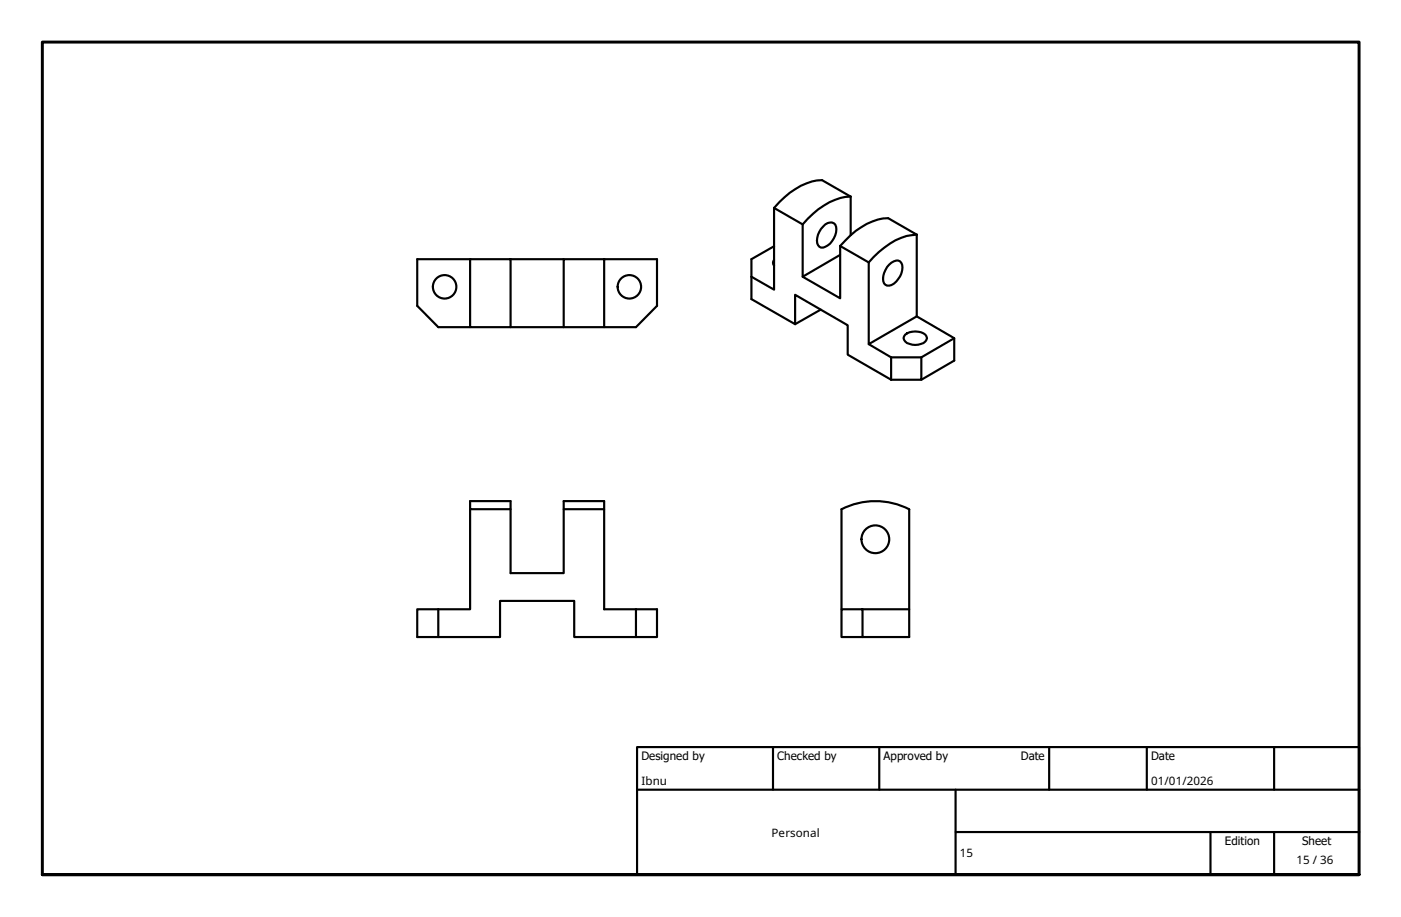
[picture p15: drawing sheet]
<svg xmlns="http://www.w3.org/2000/svg" width="330mm" height="216mm" viewBox="0 0 330 216" stroke-linecap="round" stroke-linejoin="round" font-family="sans-serif">
<defs><g id="words">
<g font-size="2.7">
<text x="151" y="179">Designed by</text>
<text x="183" y="179">Checked by</text>
<text x="208" y="179">Approved by</text>
<text x="240.3" y="178.9">Date</text>
<text x="271" y="178.9">Date</text>
<text x="151" y="184.8">Ibnu</text>
<text x="271" y="184.8">01/01/2026</text>
<text x="181.7" y="197">Personal</text>
<text x="226" y="201.9">15</text>
<text x="288.4" y="199">Edition</text>
<text x="305.2" y="203.4">15 / 36</text>
<text x="306.6" y="199">Sheet</text>
</g>
</g></defs>
<!-- layer: Visible (ISO) -->
<g fill="none" stroke="#000" stroke-width=".51">
<path d="M182.2 49v19.2l-5.3-3M182.2 58l-5.3 3v9.4l10.3 5.9v-6.9l12.4 7.2v6.9l10.2 5.9M182.2 49l6.8 3.8M189 52.8v12.4l8.8-5.2M193.8 53.3a1.81 1.81 0 0 1 2.9-.4 4.3 4.3 0 0 1-3.4 5.4 1.75 1.75 0 0 1-.9-2.3 5.1 5.1 0 0 1 1.4-2.7zM197.8 57.9v12.3l-8.8-5M197.8 57.9l6.7 3.9M200.3 46.3l-6.8-3.9a14.9 14.9 0 0 0-10 5.2l-1.3 1.4M200.3 46.3a14.9 14.9 0 0 0-10.1 5.2l-1.2 1.3M200.3 46.3v9.1M215.8 55.2l-6.7-3.8a14.6 14.6 0 0 0-10.1 5.2l-1.2 1.3M215.8 55.2a13.8 13.8 0 0 0-8.9 4.1l-2.4 2.5"/>
<path d="M215.8 55.2v19.3l-11.3 6.5v-19.2M110.7 61h9.5v16h-9.5zM110.7 61h-12.5v11l5 5h7.5M120.2 61h12.5M120.2 77h12.5M142.2 61h-9.5v16h9.5v-16h12.5v11l-5 5h-7.5M182.2 61.2a1.09 1.09 0 0 0 0 1.3M193.2 72.9l-6 3.4M209.4 62.3a2.3 2.3 0 0 1 2.5-.8 3.2 3.2 0 0 1-.4 4.2 2.35 2.35 0 0 1-3 1.4 2.87 2.87 0 0 1 0-3.5zM213.1 78.8a3.8 3.8 0 0 1 5 .4 1.37 1.37 0 0 1-1.2 1.8 3.5 3.5 0 0 1-4-1l-.2-.4zM215.8 74.5l8.9 5.1v5.3l-7.8 4.5M224.7 79.6l-7.8 4.5"/>
<path d="M204.5 81l5.3 3.1M209.8 84.1v5.3M209.8 84.1h7.1M216.9 84.1v5.3h-7.1M110.7 118h9.5v1.9h-9.5zM110.7 119.9v23.5h-7.5M120.2 119.9v15h12.5v-15M132.7 118h9.5v1.9h-9.5zM142.2 119.9v23.5h12.5v6.6h-5M103.2 150h14.5v-8.5h17.5v8.5h14.5M103.2 143.4h-5v6.6h5M103.2 143.4v6.6"/>
<path d="M149.7 143.4v6.6M198.1 143.4v-23.5a17.5 17.5 0 0 1 16 0v30.1h-11M198.1 143.4h5v6.6h-5zM203.1 143.4h11"/>
<circle cx="104.7" cy="67.5" r="2.76"/>
<circle cx="148.2" cy="67.5" r="2.76"/>
<circle cx="206.1" cy="127" r="3.3"/>
</g>
<!-- layer: Border (ISO) -->
<path d="M10 205.9v-196h310v196h-310h310" fill="none" stroke="#000" stroke-width=".7"/>
<!-- layer: Title (ISO) -->
<path d="M150 175.9h170v30h-170zM182 175.9v10M207 175.9v10M247 175.9v10M270 175.9v10M300 175.9v10M150 185.9h170M225 195.9h95M225 185.9v20M285 195.9v10M300 195.9v10" fill="none" stroke="#000" stroke-width=".51"/>
<use href="#words"/>
</svg>
